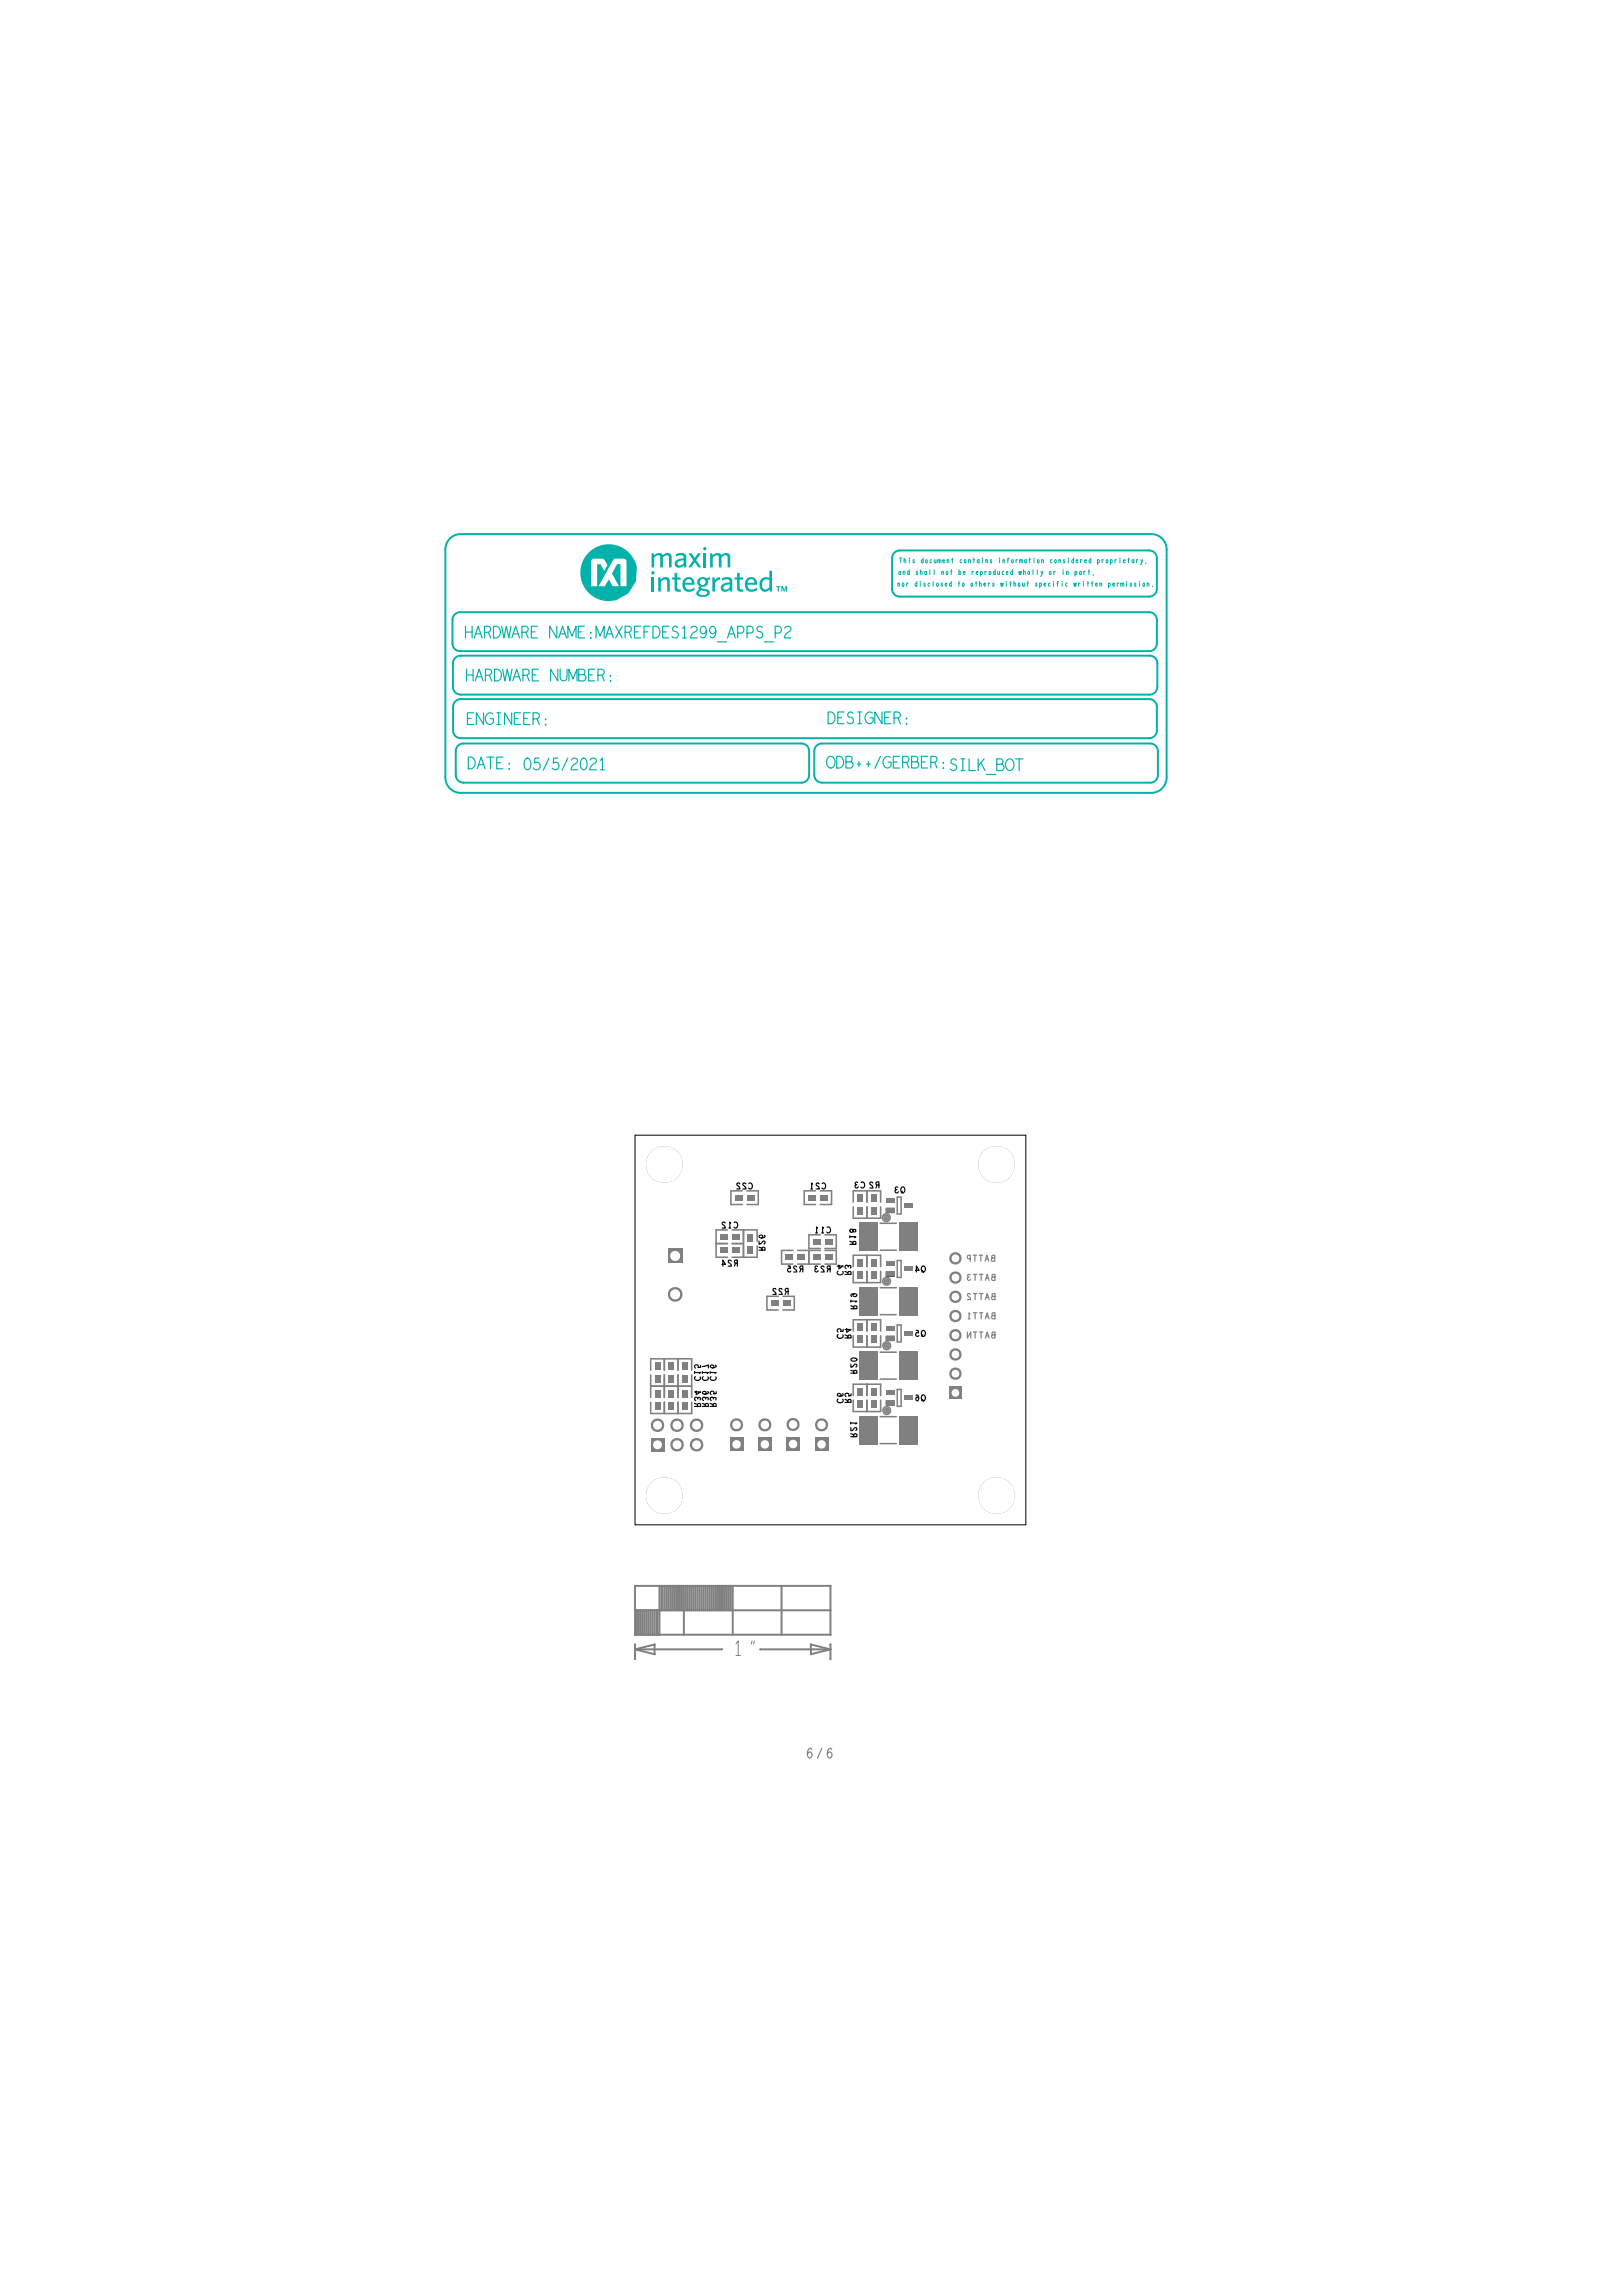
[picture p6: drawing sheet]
<svg xmlns="http://www.w3.org/2000/svg" width="210mm" height="298mm" viewBox="0 0 210 298" stroke-linecap="round" stroke-linejoin="round" font-family="sans-serif">
<defs><g id="words">
<g font-size="1.5" fill="#00b2a9">
<text x="68" y="100.1">05/5/2021</text>
<text x="107.4" y="99.9">ODB++/GERBER:</text>
</g>
<text font-size="1.3" fill="#808080" x="104.8" y="228.6">6/6</text>
<g font-size=".6" fill="#00b2a9">
<text x="116.6" y="76.2">nor disclosed to others without specific written permission.</text>
<text x="116.8" y="74.7">and shall not be reproduced wholly or in part,</text>
<text x="116.9" y="73.2">This document contains information considered proprietary,</text>
</g>
</g></defs>
<!-- layer: Components -->
<path d="M76.5 71.9a3.7 3.7 0 0 1 4-.9 3.7 3.7 0 0 1 2.3 3.4v-.6l-.1 1.8-1 1.6-1.6 .9a3.7 3.7 0 0 1-2-.1 3.7 3.7 0 0 1-2.2-1.8h2.7l.5-.9 .5 .9h.9l-.9-1.6 .6-1.2h.5v2.8h.7v-3.4l-.3-.1h-1.1l-.3 .1-1.9 3.4h-.2v-2.8h.5l.4 .8 .5-.7-.6-.8h-1.2h-.2l-.2 .3v3.2h-.9a3.7 3.7 0 0 1 .6-4.3z" fill="#00b2a9"/>
<!-- layer: Board Outline -->
<path d="M82.5 147.6h50.8v50.7h-50.8z" fill="none" stroke="#000" stroke-width=".13"/>
<!-- layer: Components -->
<g fill="#00b2a9">
<path d="M84.7 75.1h.3v1.8h-.3z"/>
<path d="M85.6 75.1h.2l.1 .2a.64 .64 0 0 1 .6-.3 .64 .64 0 0 1 .6 .4v1.5h-.4v-1.3l-.1-.2a.55 .55 0 0 0-.7 .2v1.3h-.3z"/>
<path d="M87.7 74.5h.3v.6h.5v.3h-.5v1l.1 .2h.4v.3a.54 .54 0 0 1-.8-.4v-1.1h-.3v-.3h.3z"/>
<path d="M84.7 71.9h.3v.3a.66 .66 0 0 1 1.1 0 .62 .62 0 0 1 .7-.3 .62 .62 0 0 1 .5 .5v1.4h-.3l-.1-1.5a.49 .49 0 0 0-.7 .2v1.3h-.4v-1.5a.5 .5 0 0 0-.8 .2v1.3h-.3z"/>
<path d="M84.7 74.3h.2h.1v.3l-.1 .1-.2-.1z"/>
<path d="M87.8 72.1l.8-.2 .3 .1 .2 .1 .1 .3v1.4h-.3v-.3a.61 .61 0 0 1-.8 .3 .61 .61 0 0 1-.3-.8l.4-.3 .7-.1v.3a.62 .62 0 0 0-.8 .5 .48 .48 0 0 0 .8-.1v-.8a.52 .52 0 0 0-.9-.2l-.1 .1z"/>
<path d="M90.8 75.2a.8 .8 0 0 1 1 0l.5-.1v.3h-.3a.63 .63 0 0 1-.7 .9v-.2a.39 .39 0 0 0 .4-.6 .39 .39 0 0 0-.7 0 .39 .39 0 0 0 .3 .6v.2l-.2 .1 .1 .1a1.3 1.3 0 0 1 1 .4 .64 .64 0 0 1-.8 .7v-.2a.35 .35 0 0 0 .4 0 .35 .35 0 0 0 .1-.4l-.2-.1-.6-.1a.26 .26 0 0 0-.3 .3 .26 .26 0 0 0 .2 .2l.4 .1v.2a.65 .65 0 0 1-.9-.5l.1-.2 .3-.2a.24 .24 0 0 1-.1-.3 .24 .24 0 0 1 .2-.2h-.1a.62 .62 0 0 1-.1-1z"/>
<path d="M89 75.3a.8 .8 0 0 1 .9-.1 .8 .8 0 0 1 .4 .8h-1.2v-.2h.8a.44 .44 0 0 0-.4-.5 .44 .44 0 0 0-.4 .5l-.1 .2a.65 .65 0 0 0 .5 .7 .65 .65 0 0 0 .7-.3l.1 .3a.97 .97 0 0 1-1.3 0 .97 .97 0 0 1-.1-1.3z"/>
<path d="M92.6 75.1h.3v.4a.79 .79 0 0 1 .7-.5v.4l-.4 .1-.3 .3v1.1h-.3z"/>
<path d="M93.8 75.2l.8-.2 .3 .1 .2 .2 .1 .3v1.3h-.3v-.2a.61 .61 0 0 1-.8 .2 .61 .61 0 0 1-.3-.8l.4-.2 .6-.2v.3a.62 .62 0 0 0-.8 .5 .48 .48 0 0 0 .9-.1v-.7a.52 .52 0 0 0-.9-.3l-.1 .1z"/>
<path d="M89.5 71.9h.4l.4 .7 .4-.7h.4l-.6 .9 .7 1h-.4l-.5-.7-.4 .7h-.4l.6-1z"/>
<path d="M92.3 71.9h.3v.3a.66 .66 0 0 1 1.2 0 .62 .62 0 0 1 .6-.3 .62 .62 0 0 1 .5 .5v1.4h-.3l-.1-1.5a.49 .49 0 0 0-.7 .2v1.3h-.4v-1.5a.5 .5 0 0 0-.7 .2v1.3h-.4z"/>
<path d="M91.5 71.2l.1-.1 .2 .1v.3l-.2 .1-.1-.1z"/>
<path d="M91.4 71.9h.4v1.9h-.4z"/>
<path d="M100 74.2h.4v2.7h-.3l-.1-.2a.76 .76 0 0 1-.9 .2 .76 .76 0 0 1-.4-1 .88 .88 0 0 1 1.3-.8v.4l-.1-.1a.61 .61 0 0 0-.7 .1 .61 .61 0 0 0-.1 .7 .48 .48 0 0 0 .4 .5 .48 .48 0 0 0 .5-.4z"/>
<path d="M97.1 75.3a.8 .8 0 0 1 1-.1 .8 .8 0 0 1 .3 .8h-1.2v-.2h.9a.44 .44 0 0 0-.5-.5 .44 .44 0 0 0-.4 .5v.2a.65 .65 0 0 0 .4 .7 .65 .65 0 0 0 .8-.3v.3a.97 .97 0 0 1-1.3 0 .97 .97 0 0 1-.1-1.3z"/>
<path d="M95.8 74.5h.3v.6h.5v.3h-.5v1l.2 .2h.3v.3a.54 .54 0 0 1-.8-.4v-1.1h-.3v-.3h.3z"/>
<path d="M100.9 76.2h.6v.2h-.2v.5h-.2v-.5h-.2z"/>
<path d="M101.6 76.2h.2l.1 .5 .2-.5h.2v.7h-.1v-.5l-.2 .5h-.1l-.2-.5v.5h-.1z"/>
</g>
<path d="M115.2 157.1h1.1v.6l-1.1 .1zM115.2 173.7h1.1v.7h-1.1zM115.2 165.3h1.1v.7h-1.1zM115.2 182.1h1.1v.6l-1.1 .1z" fill="#000"/>
<!-- layer: Nets -->
<circle cx="86.3" cy="194.5" r="2.39" fill="#808080"/>
<circle cx="86.3" cy="194.5" r="2.39" fill="#fff"/>
<circle cx="88" cy="187.9" r=".88" fill="#808080"/>
<circle cx="88" cy="187.9" r=".58" fill="#fff"/>
<path d="M84.6 187h1.7v1.8h-1.7z" fill="#808080"/>
<circle cx="85.5" cy="187.9" r=".58" fill="#fff"/>
<g fill="#808080">
<path d="M85.1 180.8h.8v.9h-.8z"/>
<path d="M85.1 182.3h.8v1h-.8z"/>
<path d="M86.9 180.8h.7v.9h-.7z"/>
<path d="M86.9 182.3h.7v1h-.7z"/>
<circle cx="88" cy="185.3" r=".88"/>
</g>
<circle cx="88" cy="185.3" r=".58" fill="#fff"/>
<circle cx="85.5" cy="185.3" r=".88" fill="#808080"/>
<circle cx="85.5" cy="185.3" r=".58" fill="#fff"/>
<g fill="#808080">
<path d="M85.1 177.2h.8v1h-.8z"/>
<path d="M85.1 178.8h.8v1h-.8z"/>
<path d="M86.9 177.2h.7v1h-.7z"/>
<path d="M86.9 178.8h.7v1h-.7z"/>
<circle cx="87.8" cy="168.3" r=".96"/>
</g>
<circle cx="87.8" cy="168.3" r=".65" fill="#fff"/>
<path d="M86.8 162.4h1.9v1.9h-1.9z" fill="#808080"/>
<circle cx="87.8" cy="163.3" r=".65" fill="#fff"/>
<circle cx="86.3" cy="151.4" r="2.39" fill="#808080"/>
<circle cx="86.3" cy="151.4" r="2.39" fill="#fff"/>
<circle cx="90.5" cy="187.9" r=".88" fill="#808080"/>
<circle cx="90.5" cy="187.9" r=".58" fill="#fff"/>
<g fill="#808080">
<path d="M88.6 180.8h.8v.9h-.8z"/>
<path d="M88.6 182.3h.8v1h-.8z"/>
<circle cx="90.5" cy="185.3" r=".88"/>
</g>
<circle cx="90.5" cy="185.3" r=".58" fill="#fff"/>
<g fill="#808080">
<path d="M88.6 177.2h.8v1h-.8z"/>
<path d="M88.6 178.8h.8v1h-.8z"/>
<path d="M93.6 162.2h1v.8h-1z"/>
<path d="M93.6 160.4h1v.8h-1z"/>
<path d="M94.9 187h1.7v1.7h-1.7z"/>
</g>
<circle cx="95.7" cy="187.8" r=".55" fill="#fff"/>
<path d="M98.6 187h1.7v1.7h-1.7z" fill="#808080"/>
<circle cx="99.4" cy="187.8" r=".55" fill="#fff"/>
<circle cx="95.7" cy="185.3" r=".86" fill="#808080"/>
<circle cx="95.7" cy="185.3" r=".55" fill="#fff"/>
<circle cx="99.4" cy="185.3" r=".86" fill="#808080"/>
<circle cx="99.4" cy="185.3" r=".55" fill="#fff"/>
<g fill="#808080">
<path d="M100.2 169.1h1v.7h-1z"/>
<path d="M95.2 162.2h.9v.8h-.9z"/>
<path d="M97.2 162h.7v1h-.7z"/>
<path d="M95.2 160.4h.9v.8h-.9z"/>
<path d="M97.2 160.4h.7v1h-.7z"/>
<path d="M95.5 155.4h1v.7h-1z"/>
<path d="M97.1 155.4h1v.7h-1z"/>
<path d="M102.2 186.9h1.7v1.7h-1.7z"/>
</g>
<circle cx="103.1" cy="187.8" r=".55" fill="#fff"/>
<path d="M105.9 187h1.7v1.7h-1.7z" fill="#808080"/>
<circle cx="106.8" cy="187.8" r=".55" fill="#fff"/>
<circle cx="103.1" cy="185.3" r=".86" fill="#808080"/>
<circle cx="103.1" cy="185.3" r=".55" fill="#fff"/>
<circle cx="106.8" cy="185.3" r=".86" fill="#808080"/>
<circle cx="106.8" cy="185.3" r=".55" fill="#fff"/>
<g fill="#808080">
<path d="M101.8 169.1h.9v.7h-.9z"/>
<path d="M105.7 163.1h.9v.8h-.9z"/>
<path d="M103.7 163.1h.9v.8h-.9z"/>
<path d="M102.1 163.1h1v.8h-1z"/>
<path d="M105.7 161.1h.9v.7h-.9z"/>
<path d="M105 155.4h1v.7h-1z"/>
<path d="M106.6 155.4h1v.7h-1z"/>
<path d="M111.4 182.1h.8v1h-.8z"/>
<path d="M111.4 180.5h.8v1h-.8z"/>
<path d="M111.7 184.1h2.4v3.7h-2.4z"/>
<path d="M111.7 175.7h2.4v3.7h-2.4z"/>
<path d="M111.4 173.7h.8v1h-.8z"/>
<path d="M111.4 172.1h.8v1h-.8z"/>
<path d="M111.7 167.4h2.4v3.7h-2.4z"/>
<path d="M107.2 163.1h1v.8h-1z"/>
<path d="M111.4 165.3h.8v1h-.8z"/>
<path d="M111.4 163.8h.8v.9h-.8z"/>
<path d="M111.4 156.9h.8v1h-.8z"/>
<path d="M107.2 161.1h1v.7h-1z"/>
<path d="M111.7 159h2.4v3.7h-2.4z"/>
<path d="M111.4 155.4h.8v.9h-.8z"/>
<path d="M113.2 180.5h.8v1h-.8z"/>
<path d="M113.2 182.1h.8v1h-.8z"/>
<path d="M116.8 184.1h2.5v3.7h-2.5z"/>
<path d="M117.5 181.5h1.1v.6h-1.1z"/>
<path d="M115.2 182.2h1.1v.5h-1.1z"/>
<path d="M116.8 175.7h2.5v3.7h-2.5z"/>
<path d="M115.2 180.9h1.1v.5h-1.1z"/>
<path d="M113.2 172.1h.8v1h-.8z"/>
<path d="M113.2 173.7h.8v1h-.8z"/>
<path d="M116.8 167.4h2.5v3.7h-2.5z"/>
<path d="M117.5 173.1h1.1v.6h-1.1z"/>
<path d="M115.2 172.5h1.1v.5h-1.1z"/>
<path d="M115.2 173.8h1.1v.5h-1.1z"/>
<path d="M113.2 163.8h.8v.9h-.8z"/>
<path d="M113.2 165.3h.8v1h-.8z"/>
<path d="M117.5 164.7h1.1v.6h-1.1z"/>
<path d="M115.2 164.1h1.1v.5h-1.1z"/>
<path d="M115.2 165.4h1.1v.5h-1.1z"/>
<path d="M113.2 156.9h.8v1h-.8z"/>
<path d="M116.8 159h2.5v3.7h-2.5z"/>
<path d="M117.5 156.5h1.1v.5h-1.1z"/>
<path d="M115.2 157.1h1.1v.6h-1.1z"/>
<path d="M113.2 155.4h.8v.9h-.8z"/>
<path d="M115.2 155.8h1.1v.6h-1.1z"/>
<path d="M123.4 180.3h1.6v1.6h-1.6z"/>
</g>
<circle cx="124.2" cy="181.1" r=".5" fill="#fff"/>
<circle cx="124.2" cy="178.6" r=".81" fill="#808080"/>
<circle cx="124.2" cy="178.6" r=".5" fill="#fff"/>
<circle cx="124.2" cy="176.1" r=".81" fill="#808080"/>
<circle cx="124.2" cy="176.1" r=".5" fill="#fff"/>
<circle cx="124.2" cy="168.6" r=".81" fill="#808080"/>
<circle cx="124.2" cy="168.6" r=".5" fill="#fff"/>
<circle cx="124.2" cy="173.6" r=".81" fill="#808080"/>
<circle cx="124.2" cy="173.6" r=".5" fill="#fff"/>
<circle cx="124.2" cy="171.1" r=".81" fill="#808080"/>
<circle cx="124.2" cy="171.1" r=".5" fill="#fff"/>
<circle cx="124.2" cy="166.1" r=".81" fill="#808080"/>
<circle cx="124.2" cy="166.1" r=".5" fill="#fff"/>
<circle cx="124.2" cy="163.6" r=".81" fill="#808080"/>
<circle cx="124.2" cy="163.6" r=".5" fill="#fff"/>
<circle cx="129.5" cy="194.5" r="2.39" fill="#808080"/>
<circle cx="129.5" cy="194.5" r="2.39" fill="#fff"/>
<circle cx="129.5" cy="151.4" r="2.39" fill="#808080"/>
<circle cx="129.5" cy="151.4" r="2.39" fill="#fff"/>
<!-- layer: Components -->
<g fill="none" stroke="#00b2a9" stroke-width=".25">
<path d="M57.9 71.5v29.6zM59.8 79.6h89.6zM59.8 79.6a1 1 0 0 0-1 1M59.9 69.5h89.8zM59.9 69.5a2 2 0 0 0-2 2M116 72.6v4zM116 76.6a1 1 0 0 0 1 1M117 77.6h32.4zM117 71.6h32.4zM117 71.6a1 1 0 0 0-1 1M149.4 79.6a1 1 0 0 1 1 1M149.4 71.6a1 1 0 0 1 1 1"/>
<path d="M149.7 69.5a2 2 0 0 1 2 2M150.4 76.6a1 1 0 0 1-1 1M150.4 72.6v4zM151.7 71.5v29.6zM58.8 80.6v3.1zM58.8 83.7a1 1 0 0 0 1 1M58.9 86.3v3zM58.9 89.3a1 1 0 0 0 1 1M58.9 91.9v3.1zM58.9 95a1 1 0 0 0 1 1M59.2 97.7v3.1zM59.8 84.7h89.6z"/>
<path d="M59.9 90.3h89.5zM59.9 85.3h89.5zM59.9 85.3a1 1 0 0 0-1 1M59.9 96h89.5zM59.9 90.9h89.5zM59.9 90.9a1 1 0 0 0-1 1M60.2 96.7h44zM60.2 96.7a1 1 0 0 0-1 1M104.2 96.7a1 1 0 0 1 1 1M105.2 97.7v3.1zM105.9 97.7v3.1zM106.9 96.7h42.6z"/>
<path d="M106.9 96.7a1 1 0 0 0-1 1M149.4 90.9a1 1 0 0 1 1 1M149.4 85.3a1 1 0 0 1 1 1M149.5 96.7a1 1 0 0 1 1 1M150.4 95a1 1 0 0 1-1 1M150.4 83.7a1 1 0 0 1-1 1M150.4 91.9v3.1zM150.4 80.6v3.1zM150.4 89.3a1 1 0 0 1-1 1M150.4 86.3v3zM150.5 97.7v3.1zM57.9 101.1a2 2 0 0 0 2 2"/>
<path d="M59.2 100.8a1 1 0 0 0 1 1M59.9 103.1h89.8zM60.2 101.8h44zM105.2 100.8a1 1 0 0 1-1 1M105.9 100.8a1 1 0 0 0 1 1M106.9 101.8h42.6zM150.5 100.8a1 1 0 0 1-1 1M151.7 101.1a2 2 0 0 1-2 2"/>
</g>
<g fill="none" stroke="#808080" stroke-width=".25">
<path d="M82.5 214.5h11.4zM82.5 214.5l2.6-.6zM82.5 214.5l2.6 .6zM82.5 213.9v1.9zM82.5 212.6h25.4zM82.5 206.2h25.4zM82.5 206.2v6.4zM82.5 209.4h25.4zM82.8 209.4v3.2zM83.1 209.4v3.2zM83.3 209.4v3.2zM83.6 209.4v3.2z"/>
<path d="M83.8 209.4v3.2zM84.1 209.4v3.2zM84.3 209.4v3.2zM84.6 209.4v3.2zM84.8 209.4v3.2zM85.1 213.9v1.2zM85.1 209.4v3.2zM85.3 209.4v3.2zM85.5 209.4v3.2zM85.7 206.2v6.4zM86 206.2v3.2zM86.1 206.2v3.2z"/>
<path d="M86.4 206.2v3.2zM86.6 206.2v3.2zM86.9 206.2v3.2zM87.1 206.2v3.2zM87.4 206.2v3.2zM87.6 206.2v3.2zM87.9 206.2v3.2zM88.1 206.2v3.2zM88.4 206.2v3.2zM88.6 206.2v3.2zM88.9 206.2v6.4zM89.2 206.2v3.2z"/>
<path d="M89.4 206.2v3.2zM89.7 206.2v3.2zM89.9 206.2v3.2zM90.2 206.2v3.2zM90.4 206.2v3.2zM90.7 206.2v3.2zM90.9 206.2v3.2zM91.2 206.2v3.2zM91.4 206.2v3.2zM91.7 206.2v3.2zM91.9 206.2v3.2zM92.2 206.2v3.2z"/>
<path d="M92.5 206.2v3.2zM92.7 206.2v3.2zM93 206.2v3.2zM93.2 206.2v3.2zM93.5 206.2v3.2zM93.7 206.2v3.2zM94 206.2v3.2zM94.2 206.2v3.2zM94.5 206.2v3.2zM94.7 206.2v3.2zM95 206.2v3.2zM95.2 206.2v6.4z"/>
<path d="M98.8 214.5h9.1zM101.6 206.2v6.4zM105.4 215.1l2.5-.6zM105.4 213.9v1.2zM105.4 213.9l2.5 .6zM107.9 206.2v6.4zM107.9 213.9v1.9z"/>
</g>
<g fill="none" stroke="#808080" stroke-width=".13">
<path d="M82.5 212.6h.1M82.6 212.6h.1M107.9 212.6h.1M108 212.6h.1"/>
<circle cx="82.6" cy="213.9" r=".06"/>
<circle cx="82.6" cy="209.4" r=".06"/>
<circle cx="82.6" cy="206.2" r=".06"/>
<circle cx="82.6" cy="212.6" r=".06"/>
<circle cx="82.6" cy="215.8" r=".06"/>
<circle cx="82.6" cy="214.5" r=".06"/>
<circle cx="82.8" cy="209.4" r=".06"/>
<circle cx="82.8" cy="212.6" r=".06"/>
<circle cx="83.1" cy="209.4" r=".06"/>
<circle cx="83.1" cy="212.6" r=".06"/>
<circle cx="83.3" cy="209.4" r=".06"/>
<circle cx="83.3" cy="212.6" r=".06"/>
<circle cx="83.6" cy="209.4" r=".06"/>
<circle cx="83.6" cy="212.6" r=".06"/>
<circle cx="83.8" cy="209.4" r=".06"/>
<circle cx="83.8" cy="212.6" r=".06"/>
<circle cx="84.1" cy="209.4" r=".06"/>
<circle cx="84.1" cy="212.6" r=".06"/>
<circle cx="84.3" cy="209.4" r=".06"/>
<circle cx="84.3" cy="212.6" r=".06"/>
<circle cx="84.6" cy="209.4" r=".06"/>
<circle cx="84.6" cy="212.6" r=".06"/>
<circle cx="84.8" cy="209.4" r=".06"/>
<circle cx="84.8" cy="212.6" r=".06"/>
<circle cx="85.1" cy="213.9" r=".06"/>
<circle cx="85.1" cy="209.4" r=".06"/>
<circle cx="85.1" cy="212.6" r=".06"/>
<circle cx="85.1" cy="215.1" r=".06"/>
<circle cx="85.3" cy="212.6" r=".06"/>
<circle cx="85.3" cy="209.4" r=".06"/>
<circle cx="85.5" cy="209.4" r=".06"/>
<circle cx="85.5" cy="212.6" r=".06"/>
<circle cx="85.7" cy="206.2" r=".06"/>
<circle cx="85.7" cy="212.6" r=".06"/>
<circle cx="86" cy="209.4" r=".06"/>
<circle cx="86" cy="206.2" r=".06"/>
<circle cx="86.1" cy="209.4" r=".06"/>
<circle cx="86.1" cy="206.2" r=".06"/>
<circle cx="86.4" cy="209.4" r=".06"/>
<circle cx="86.4" cy="206.2" r=".06"/>
<circle cx="86.6" cy="206.2" r=".06"/>
<circle cx="86.6" cy="209.4" r=".06"/>
<circle cx="86.9" cy="209.4" r=".06"/>
<circle cx="86.9" cy="206.2" r=".06"/>
<circle cx="87.1" cy="209.4" r=".06"/>
<circle cx="87.1" cy="206.2" r=".06"/>
<circle cx="87.4" cy="206.2" r=".06"/>
<circle cx="87.4" cy="209.4" r=".06"/>
<circle cx="87.6" cy="209.4" r=".06"/>
<circle cx="87.6" cy="206.2" r=".06"/>
<circle cx="87.9" cy="206.2" r=".06"/>
<circle cx="87.9" cy="209.4" r=".06"/>
<circle cx="88.1" cy="209.4" r=".06"/>
<circle cx="88.1" cy="206.2" r=".06"/>
<circle cx="88.4" cy="206.2" r=".06"/>
<circle cx="88.4" cy="209.4" r=".06"/>
<circle cx="88.6" cy="209.4" r=".06"/>
<circle cx="88.6" cy="206.2" r=".06"/>
<circle cx="88.9" cy="206.2" r=".06"/>
<circle cx="88.9" cy="212.6" r=".06"/>
<circle cx="89.2" cy="206.2" r=".06"/>
<circle cx="89.2" cy="209.4" r=".06"/>
<circle cx="89.4" cy="206.2" r=".06"/>
<circle cx="89.4" cy="209.4" r=".06"/>
<circle cx="89.7" cy="209.4" r=".06"/>
<circle cx="89.7" cy="206.2" r=".06"/>
<circle cx="89.9" cy="209.4" r=".06"/>
<circle cx="89.9" cy="206.2" r=".06"/>
<circle cx="90.2" cy="209.4" r=".06"/>
<circle cx="90.2" cy="206.2" r=".06"/>
<circle cx="90.4" cy="209.4" r=".06"/>
<circle cx="90.4" cy="206.2" r=".06"/>
<circle cx="90.7" cy="209.4" r=".06"/>
<circle cx="90.7" cy="206.2" r=".06"/>
<circle cx="90.9" cy="209.4" r=".06"/>
<circle cx="90.9" cy="206.2" r=".06"/>
<circle cx="91.2" cy="209.4" r=".06"/>
<circle cx="91.2" cy="206.2" r=".06"/>
<circle cx="91.4" cy="209.4" r=".06"/>
<circle cx="91.4" cy="206.2" r=".06"/>
<circle cx="91.7" cy="209.4" r=".06"/>
<circle cx="91.7" cy="206.2" r=".06"/>
<circle cx="91.9" cy="209.4" r=".06"/>
<circle cx="91.9" cy="206.2" r=".06"/>
<circle cx="92.2" cy="209.4" r=".06"/>
<circle cx="92.2" cy="206.2" r=".06"/>
<circle cx="92.5" cy="209.4" r=".06"/>
<circle cx="92.5" cy="206.2" r=".06"/>
<circle cx="92.7" cy="209.4" r=".06"/>
<circle cx="92.7" cy="206.2" r=".06"/>
<circle cx="93" cy="209.4" r=".06"/>
<circle cx="93" cy="206.2" r=".06"/>
<circle cx="93.2" cy="206.2" r=".06"/>
<circle cx="93.2" cy="209.4" r=".06"/>
<circle cx="93.5" cy="209.4" r=".06"/>
<circle cx="93.5" cy="206.2" r=".06"/>
<circle cx="93.7" cy="209.4" r=".06"/>
<circle cx="93.7" cy="206.2" r=".06"/>
<circle cx="93.9" cy="214.5" r=".06"/>
<circle cx="94" cy="209.4" r=".06"/>
<circle cx="94" cy="206.2" r=".06"/>
<circle cx="94.2" cy="209.4" r=".06"/>
<circle cx="94.2" cy="206.2" r=".06"/>
<circle cx="94.5" cy="209.4" r=".06"/>
<circle cx="94.5" cy="206.2" r=".06"/>
<circle cx="94.7" cy="206.2" r=".06"/>
<circle cx="94.7" cy="209.4" r=".06"/>
<circle cx="95" cy="209.4" r=".06"/>
<circle cx="95" cy="206.2" r=".06"/>
<circle cx="95.3" cy="206.2" r=".06"/>
<circle cx="95.3" cy="212.6" r=".06"/>
<circle cx="98.8" cy="214.5" r=".06"/>
<circle cx="101.6" cy="206.2" r=".06"/>
<circle cx="101.6" cy="212.6" r=".06"/>
<circle cx="105.4" cy="213.9" r=".06"/>
<circle cx="105.4" cy="215.1" r=".06"/>
<circle cx="108" cy="213.9" r=".06"/>
<circle cx="108" cy="209.4" r=".06"/>
<circle cx="108" cy="206.2" r=".06"/>
<circle cx="108" cy="215.8" r=".06"/>
<circle cx="108" cy="214.5" r=".06"/>
<circle cx="108" cy="212.6" r=".06"/>
</g>
<g fill="none" stroke="#808080" stroke-width=".2">
<path d="M93.1 159.9v1.8zM93.1 159.9h1.5zM95 156.6h1.5zM95 154.9v1.7zM95 154.9h1.5zM95.2 159.9h1.4zM96.6 159.9v1.8zM96.6 159.9v1.5zM96.6 159.9h1.8zM97.1 156.6h1.5zM97.1 154.9h1.5zM98.4 159.9v1.5z"/>
<path d="M98.6 154.9v1.7zM104.5 156.6h1.5zM104.5 154.9v1.7zM104.5 154.9h1.5zM106.6 156.6h1.5zM106.6 154.9h1.5zM108.1 154.9v1.7zM110.9 158.4h1.8zM110.9 156.9v1.5zM110.9 154.9h1.8zM110.9 154.9v1.4zM112.7 156.9v1.5z"/>
<path d="M112.7 158.4h1.8zM112.7 154.9v1.4zM112.7 154.9h1.8zM114.4 159.1h2.1zM114.5 156.9v1.5zM114.5 154.9v1.4zM115 158.1l.2-.1 .2 .1 .1 .2-.1 .2-.2 .1-.2-.1-.1-.2zM115.1 158.3l.1-.1 .1 .2h-.1zM116.6 155.7h.5zM116.6 157.9h.5zM116.6 155.7v2.2zM117.1 155.7v2.2z"/>
<path d="M84.6 176.7v1.5zM84.6 176.7h1.8zM84.6 178.8v1.5zM86.4 176.7v1.5zM86.4 178.8v1.5zM86.4 176.7h1.7zM88.1 176.7v1.5zM88.1 176.7h1.8zM88.1 178.8v1.5zM89.9 176.7v1.5zM89.9 178.8v1.5zM93.1 161.7v1.8z"/>
<path d="M93.1 163.5h1.5zM93.1 161.7h1.5zM95.2 163.5h1.4zM95.2 161.7h1.4zM96.6 161.7v1.8zM96.6 162v1.5zM96.6 163.5h1.8zM98.4 162v1.5zM99.7 168.6v1.8zM99.7 170.4h1.5zM99.7 168.6h1.5zM101.6 162.6v1.8z"/>
<path d="M101.6 164.4h1.5zM101.6 162.6h1.5zM101.8 170.4h1.5zM101.8 168.6h1.5zM103.3 168.6v1.8zM103.7 164.4h1.5zM103.7 162.6h1.5zM105.2 162.6v1.8zM105.2 164.4h1.4zM105.2 162.6h1.4zM105.2 162.4h1.4zM105.2 160.6v1.8z"/>
<path d="M105.2 160.6h1.4zM107.2 164.4h1.5zM107.2 162.6h1.5zM107.2 162.4h1.5zM107.2 160.6h1.5zM108.7 162.6v1.8zM108.7 160.6v1.8zM110.9 175.2h1.8zM110.9 173.7v1.5zM110.9 171.6h1.8zM110.9 171.6v1.5zM110.9 166.8h1.8z"/>
<path d="M110.9 165.3v1.5zM110.9 163.2h1.8zM110.9 163.2v1.5zM112.7 173.7v1.5zM112.7 171.6v1.5zM112.7 171.6h1.8zM112.7 175.2h1.8zM112.7 165.3v1.5zM112.7 163.2v1.5zM112.7 163.2h1.8zM112.7 166.8h1.8zM114.4 179.3h2.1z"/>
<path d="M114.4 175.8h2.1zM114.4 171h2.1zM114.4 167.5h2.1zM114.4 162.6h2.1zM114.5 171.6v1.5zM114.5 173.7v1.5zM114.5 163.2v1.5zM114.5 165.3v1.5zM115 166.4l.3-.1 .2 .1 .1 .2-.1 .2-.2 .1-.3-.1v-.2zM115 174.8l.3-.1 .2 .1 .1 .2-.1 .2-.2 .1-.3-.1v-.2zM115.2 166.6l.1-.1v.2zM115.2 174.9h.1l.1 .1-.1 .1z"/>
<path d="M116.6 172.3h.5zM116.6 174.5h.5zM116.6 172.3v2.2zM116.6 163.9h.5zM116.6 166.1h.5zM116.6 163.9v2.2zM117.1 172.3v2.2zM117.1 163.9v2.2zM84.6 180.3v1.4zM84.6 182.3v1.5zM84.6 183.8h1.8zM84.6 180.3h1.8z"/>
<path d="M86.4 180.3v1.4zM86.4 182.3v1.5zM86.4 183.8h1.7zM86.4 180.3h1.7zM88.1 180.3v1.4zM88.1 182.3v1.5zM88.1 183.8h1.8zM88.1 180.3h1.8zM89.9 180.3v1.4zM89.9 182.3v1.5zM110.9 183.6h1.8zM110.9 182.1v1.5z"/>
<path d="M110.9 180h1.8zM110.9 180v1.5zM112.7 182.1v1.5zM112.7 183.6h1.8zM112.7 180v1.5zM112.7 180h1.8zM114.4 187.7h2.1zM114.4 184.2h2.1zM114.5 182.1v1.5zM114.5 180v1.5zM115 183.2l.3-.1 .2 .1 .1 .2-.1 .2-.2 .1-.3-.1v-.2zM115.2 183.4l.1-.1 .1 .2h-.1z"/>
<path d="M116.6 180.7h.5zM116.6 182.9h.5zM116.6 180.7v2.2zM117.1 180.7v2.2z"/>
<circle cx="115.2" cy="158.3" r=".5"/>
<circle cx="115.3" cy="166.6" r=".5"/>
<circle cx="115.3" cy="175" r=".5"/>
<circle cx="115.3" cy="183.4" r=".5"/>
</g>
<!-- layer: Texts -->
<g fill="none" stroke="#00b2a9" stroke-width=".15">
<path d="M60.5 81.4v1.6M60.5 82.2h.9M60.6 87v1.5M60.6 87.8h.9M60.8 93.4h.5M60.9 98.5a.77 .77 0 0 1 .9 .7 .77 .77 0 0 1-.9 .8zM61.4 81.4v1.6M61.5 87v1.5M61.6 92.7h-.8v1.5h.8M61.7 83l.5-1.6 .5 1.6M61.8 88.5l.5-1.5 .5 1.5M61.8 82.4h.7"/>
<path d="M62 88h.6M62 100l.5-1.5 .6 1.5M62.2 99.4h.7M62.9 92.7v1.5l-1-1.5v1.5M63 82.2h.5a.41 .41 0 0 0 .3-.4 .41 .41 0 0 0-.3-.4h-.5v1.6M63.1 87.8h.5a.41 .41 0 0 0 .3-.4 .41 .41 0 0 0-.3-.4h-.5v1.5M63.3 98.5h.9M63.5 82.2l.3 .8M63.6 87.8l.3 .7M63.8 98.5v1.5M64 92.8a.62 .62 0 0 0-.7 0 .62 .62 0 0 0-.2 .7 .57 .57 0 0 0 .4 .7 .57 .57 0 0 0 .6-.3v-.4h-.4M64.2 81.4a.77 .77 0 0 1 .8 .8 .77 .77 0 0 1-.8 .8z"/>
<path d="M64.3 87a.77 .77 0 0 1 .9 .8 .77 .77 0 0 1-.9 .7zM64.6 99.2h.5M64.6 92.7h.5M64.6 94.2h.5M64.8 92.7v1.5M65.2 81.4l.3 1.6 .3-1.6 .3 1.6 .3-1.6M65.3 87l.3 1.5 .3-1.5 .4 1.5 .3-1.5M65.4 98.5h-.8v1.5h.8M66.2 100h.1M66.2 99.3h.1M66.5 92.7v1.5l-.9-1.5v1.5M66.5 83l.5-1.6 .5 1.6"/>
<path d="M66.7 88.5l.5-1.5 .5 1.5M66.7 82.4h.7M66.8 88h.7M66.9 93.4h.4M67.7 92.7h-.8v1.5h.8M67.9 82.2h.5a.41 .41 0 0 0 .3-.4 .41 .41 0 0 0-.3-.4h-.5v1.6M68 87.8h.5a.41 .41 0 0 0 .3-.4 .41 .41 0 0 0-.3-.4h-.5v1.5M68.1 93.4h.5M68.4 82.2l.3 .8M68.5 87.8l.3 .7M68.9 92.7h-.8v1.5h.8M69.1 82.2h.5"/>
<path d="M69.2 87.8h.5M69.3 93.5h.5a.41 .41 0 0 0 .3-.4 .41 .41 0 0 0-.3-.4h-.5v1.5M69.8 93.5l.3 .7M69.9 81.4h-.8v1.6h.8M70 87h-.8v1.5h.8M70.9 94.2h.1zM70.9 93.5l.1 .1zM72.4 81.4v1.6l-1-1.6v1.6M72.5 87v1.5l-.9-1.5v1.5M72.6 83l.5-1.6 .5 1.6M72.8 82.4h.7M72.8 87v1.1a.45 .45 0 0 0 .5 .4 .45 .45 0 0 0 .4-.4v-1.1"/>
<path d="M73.8 83v-1.6l.6 1.3 .5-1.3v1.6M74 88.5v-1.5l.5 1.3 .5-1.3v1.5M75.2 82.2h.5M75.2 87.7h.7a.43 .43 0 0 1 .3 .4 .43 .43 0 0 1-.3 .4h-.7v-1.5h.6a.4 .4 0 0 1 .2 .4 .4 .4 0 0 1-.1 .3M76 81.4h-.8v1.6h.8M76.5 87.8h.5M76.7 98.8a.4 .4 0 0 1 .6-.2 .4 .4 0 0 1 .1 .6 1.03 1.03 0 0 0-.7 .9h.8M76.8 82.9v.1zM76.8 82.2v.1zM77.3 87h-.8v1.5h.8M77.5 83v-1.6l.5 1.3 .5-1.3v1.6M77.7 87.8h.5a.41 .41 0 0 0 .3-.4 .41 .41 0 0 0-.3-.4h-.5v1.5"/>
<path d="M78.1 98.9l.2-.3v1.5M78.2 87.8l.3 .7M78.7 83l.5-1.6 .5 1.6M78.9 82.4h.7M79.3 88.5l.1 .1zM79.3 87.8l.1 .1zM80 81.4l.9 1.6M80.9 81.4l-.9 1.6M81.3 82.2h.5a.41 .41 0 0 0 .3-.4 .41 .41 0 0 0-.3-.4h-.5v1.6M81.8 82.2l.3 .8M82.5 82.2h.5M83.3 81.4h-.8v1.6h.8"/>
<path d="M83.7 82.2h.5M84.5 81.4h-.8v1.6M84.9 81.4a.77 .77 0 0 1 .9 .8 .77 .77 0 0 1-.9 .8zM86.1 82.2h.5M87 81.4h-.9v1.6h.9M88.1 81.6a.36 .36 0 0 0-.6-.1 .36 .36 0 0 0 .1 .6 .45 .45 0 0 1 .6 .3 .45 .45 0 0 1-.3 .6 .45 .45 0 0 1-.6-.2M88.7 81.7l.3-.3v1.6M88.7 83h.5M89.8 81.7a.4 .4 0 0 1 .6-.3 .4 .4 0 0 1 .1 .6 1.03 1.03 0 0 0-.7 1h.8M91.8 82l-.1 .2a.44 .44 0 0 1-.6 0 .44 .44 0 0 1 0-.6 .32 .32 0 0 1 .6 0l.1 .4a.83 .83 0 0 1-.4 1l-.3-.2M93 82l-.1 .2a.44 .44 0 0 1-.6 0 .44 .44 0 0 1 .1-.6 .32 .32 0 0 1 .5 0l.1 .4a.83 .83 0 0 1-.4 1l-.3-.2M93.3 83.5h1.2"/>
<path d="M94.6 83l.5-1.6 .5 1.6M94.8 82.4h.6M95.9 82.3h.5a.47 .47 0 0 0 .3-.4 .47 .47 0 0 0-.3-.5h-.5v1.6M97.1 82.3h.5a.47 .47 0 0 0 .3-.4 .47 .47 0 0 0-.3-.5h-.5v1.6M99.1 81.6a.36 .36 0 0 0-.6-.1 .36 .36 0 0 0 .1 .6 .45 .45 0 0 1 .5 .3 .45 .45 0 0 1-.2 .6 .45 .45 0 0 1-.6-.2M99.3 83.5h1.3M100.8 82.3h.5a.47 .47 0 0 0 .3-.4 .47 .47 0 0 0-.3-.5h-.5v1.6M102 81.7a.4 .4 0 0 1 .6-.3 .4 .4 0 0 1 .1 .6 1.03 1.03 0 0 0-.7 1h.8M107.7 92.6a.77 .77 0 0 1 .8 .7 .77 .77 0 0 1-.8 .8zM108.9 93.3h.5M109.7 92.6h-.8v1.5h.8M110.9 92.8a.36 .36 0 0 0-.6-.1 .36 .36 0 0 0 .1 .5 .45 .45 0 0 1 .5 .3 .45 .45 0 0 1-.2 .6 .45 .45 0 0 1-.6-.2"/>
<path d="M111.5 92.6h.5M111.5 94.1h.5M111.8 92.6v1.5M113.4 92.7a.62 .62 0 0 0-.7 0 .62 .62 0 0 0-.3 .7 .57 .57 0 0 0 .4 .7 .57 .57 0 0 0 .7-.3v-.5h-.4M114.7 92.6v1.5l-1-1.5v1.5M115 93.3h.5M115.8 92.6h-.8v1.5h.8M116.2 93.4h.5a.41 .41 0 0 0 .3-.4 .41 .41 0 0 0-.3-.4h-.5v1.5M116.7 93.4l.3 .7M117.8 94.1h.1zM117.8 93.4l.1 .1zM119.8 99.1h.5"/>
<path d="M120.6 98.4h-.8v1.5h.8M121 99.1h.5a.41 .41 0 0 0 .3-.4 .41 .41 0 0 0-.3-.3h-.5v1.5M121.5 99.1l.3 .8M122.6 99.9h.1zM122.6 99.2h.1zM124.3 98.9a.36 .36 0 0 0-.6-.1 .36 .36 0 0 0 .1 .5 .45 .45 0 0 1 .5 .3 .45 .45 0 0 1-.2 .6 .45 .45 0 0 1-.6-.2M124.9 98.7h.5M125.2 98.7v1.5M126 98.7v1.5h.8M127.2 98.7v1.5M127.5 99.2l.6 1M127.9 98.7l-.7 .9"/>
<path d="M129.6 99.4h.6a.43 .43 0 0 1 .3 .4 .43 .43 0 0 1-.3 .4h-.6v-1.5h.5a.4 .4 0 0 1 .3 .3 .4 .4 0 0 1-.2 .4M131 98.8a.59 .59 0 0 1 .7 .1 .59 .59 0 0 1 .1 .6 .56 .56 0 0 1-.5 .7 .56 .56 0 0 1-.6-.7l.1-.4zM132 98.7h.9M132.5 98.7v1.5M78.1 100.1h.5M124.9 100.2h.5M128.2 100.7h1.2"/>
</g>
<g fill="none" stroke="#000" stroke-width=".15">
<path d="M94.3 159a.2 .2 0 0 0-.3-.1 .2 .2 0 0 0-.1 .3l.3 .3 .1 .2h-.4M94.8 159.7h.2M95 159.1l-.1-.2v.8M95.4 159a.38 .38 0 0 1 .5 .2 .38 .38 0 0 1-.2 .5l-.3-.1M96.2 154a.2 .2 0 0 0-.3-.2 .2 .2 0 0 0-.1 .3l.3 .3 .1 .2h-.4M97 154a.2 .2 0 0 0-.3-.2 .2 .2 0 0 0-.1 .3l.3 .3 .1 .2h-.4M97.3 153.9a.38 .38 0 0 1 .5 .2 .38 .38 0 0 1-.2 .5l-.3-.1M105.4 154.6h.2M105.6 154l-.1-.2v.8M106.3 159.7l-.2-.2v.8M106.5 154a.2 .2 0 0 0-.3-.2 .2 .2 0 0 0-.1 .3l.3 .3 .1 .2h-.4M106.9 153.9a.38 .38 0 0 1 .5 .2 .38 .38 0 0 1-.3 .5l-.3-.1"/>
<path d="M107.1 159.7l-.2-.2v.8M107.5 159.6a.38 .38 0 0 1 .5 .3 .38 .38 0 0 1-.3 .4l-.2-.1M110.5 159.9l.2-.1 .2 .1a.22 .22 0 0 0 .1 .3 .22 .22 0 0 0 .3-.2 .22 .22 0 0 0-.3-.1 .22 .22 0 0 0-.1 .3 .22 .22 0 0 1-.4 0 .22 .22 0 0 1 0-.3zM111.4 154.1a.22 .22 0 0 0-.3 .2 .22 .22 0 0 0 .2 .2 .22 .22 0 0 0 .3-.2M111.5 153.8a.19 .19 0 0 0-.3 0 .19 .19 0 0 0 .1 .3M111.9 153.8a.38 .38 0 0 1 .5 .2 .38 .38 0 0 1-.2 .5l-.3-.1M113.5 153.8a.2 .2 0 0 0-.3-.1 .2 .2 0 0 0-.1 .3l.3 .2 .1 .3h-.4M114 154.1l-.1 .4M114.3 154.1h-.3l-.1-.1v-.3h.4v.8M116.6 154.7a.22 .22 0 0 0-.2 .2 .22 .22 0 0 0 .1 .2 .22 .22 0 0 0 .3-.1M116.7 154.4a.19 .19 0 0 0-.3 0 .19 .19 0 0 0 .1 .3M117.2 154.4a.36 .36 0 0 1 .5 .2 .36 .36 0 0 1-.2 .5 .36 .36 0 0 1-.4-.2 .36 .36 0 0 1 .1-.5z"/>
<path d="M117.3 154.9l-.1 .2M90.3 178.5h.8l-.2 .1M90.3 178.4v.2M90.4 179a.3 .3 0 0 0 0 .4 .3 .3 0 0 0 .4 .1l.2-.2v-.2M91.1 177.6v.2h-.4a.23 .23 0 0 0 0-.3 .23 .23 0 0 0-.4 .1 .23 .23 0 0 0 .1 .3M91.3 178.5h.8l-.2 .1M91.3 177.7l.8-.2v.4M91.3 178.4v.2M91.4 179a.3 .3 0 0 0 0 .4 .3 .3 0 0 0 .4 .1l.2-.2v-.2M92.3 178.5h.8l-.2 .1M92.3 178.4v.2M92.4 179a.3 .3 0 0 0 0 .4 .3 .3 0 0 0 .4 .1l.3-.2-.1-.2"/>
<path d="M93 177.5l.1 .1a.41 .41 0 0 1-.4 .3 .41 .41 0 0 1-.4-.2 .22 .22 0 0 1 .3-.2 .22 .22 0 0 1 .1 .3l-.1 .1M93.8 164.4h.5l-.3-.5v.8M95.1 164a.2 .2 0 0 0-.3-.1 .2 .2 0 0 0-.1 .3l.3 .2 .1 .3h-.4M95.6 164.3l-.1 .4M95.9 164.3h-.3l-.1-.1v-.3h.4v.8M98.7 162.6h.8l-.1-.3-.2-.1-.2 .1v.3M98.7 161.4v.4l.2-.1 .2-.3a.2 .2 0 0 1 .3 .1 .2 .2 0 0 1-.1 .3M98.7 162.2l.3 .1M99.4 160.6v.1a.41 .41 0 0 1-.3 .3 .41 .41 0 0 1-.4-.2 .22 .22 0 0 1 .3-.2 .22 .22 0 0 1 .1 .3l-.1 .1M100.9 167.7a.2 .2 0 0 0-.3-.1 .2 .2 0 0 0-.1 .3l.3 .2 .1 .2h-.4M101.7 167.7a.2 .2 0 0 0-.3-.1 .2 .2 0 0 0-.1 .3l.3 .2 .1 .2h-.4M102.2 168l-.1 .3"/>
<path d="M102.4 164.6h.3v.4a.23 .23 0 0 0-.3 0 .23 .23 0 0 0 .1 .4 .23 .23 0 0 0 .3-.1M102.5 168h-.3l-.1-.1v-.3l.4-.1v.8M103.6 164.8a.2 .2 0 0 0-.3-.2 .2 .2 0 0 0-.1 .3l.3 .3 .1 .2h-.4M104.1 165l-.1 .4M104.4 165h-.3l-.1-.1v-.2l.4-.1v.8M106 160.3h.3M106.2 165a.22 .22 0 0 0-.3 .2 .22 .22 0 0 0 .2 .2 .22 .22 0 0 0 .3-.1M106.3 164.7a.19 .19 0 0 0-.3 0 .19 .19 0 0 0 .1 .3M106.8 160.3h.3M107.1 164.8a.2 .2 0 0 0-.3-.2 .2 .2 0 0 0 0 .3l.3 .3v.2h-.4M107.7 165l-.2 .4M107.9 165h-.2l-.2-.1 .1-.2 .3-.1v.8"/>
<path d="M108.9 173.6a.3 .3 0 0 0 0 .4 .3 .3 0 0 0 .4 0l.3-.1-.1-.3M108.9 165.3a.3 .3 0 0 0 0 .4 .3 .3 0 0 0 .4 .1l.3-.2-.1-.3M109 164.5v.5l.6-.4h-.8M109.6 172.9v.2l-.3 .1a.23 .23 0 0 0-.1-.4 .23 .23 0 0 0-.3 .1 .23 .23 0 0 0 0 .3M109.8 174h.8v-.3l-.3-.1-.1 .1v.3M109.8 165.7h.8v-.3h-.3l-.1 .1v.2M109.8 173.6l.4 .1M109.8 165.3l.4 .2M110.1 172.8v.5l.5-.4h-.8M110.3 164.8a.22 .22 0 0 0-.2-.3 .22 .22 0 0 0-.3 .2 .22 .22 0 0 0 .2 .3M110.3 164.7a.19 .19 0 0 1 .2-.1 .19 .19 0 0 1 .1 .3M110.5 161.8h.8l-.1-.3-.2-.1-.1 .2v.2"/>
<path d="M110.5 160.8h.8l-.2 .1M110.5 161.4l.4 .2M110.5 160.7v.2M110.6 178.6h.8v-.3l-.3-.1-.1 .1v.3M110.6 177.4v.4l.3-.1 .2-.3a.2 .2 0 0 1 .3 .1 .2 .2 0 0 1-.1 .3M110.6 170.2h.8v-.3l-.3-.1-.1 .2v.2M110.6 169.2h.8l-.2 .1M110.6 169.1v.2M110.6 178.2l.4 .1M110.6 169.8l.4 .2M110.6 176.7a.42 .42 0 0 1 .4-.1 .42 .42 0 0 1 .4 .3 .42 .42 0 0 1-.4 .1 .42 .42 0 0 1-.4-.3zM111.1 168.2l-.1 .1a.21 .21 0 0 0 .1 .3 .21 .21 0 0 0 .2-.3 .42 .42 0 0 0-.7 .2l.1 .1"/>
<path d="M119 165.2h.5l-.4-.6v.8M119.1 173h.3v.4a.23 .23 0 0 0-.3 0 .23 .23 0 0 0 0 .3 .23 .23 0 0 0 .4 0M119.9 173.1a.36 .36 0 0 1 .4 .2 .36 .36 0 0 1-.1 .4 .36 .36 0 0 1-.5-.2 .36 .36 0 0 1 .2-.4zM119.9 164.7a.36 .36 0 0 1 .4 .2 .36 .36 0 0 1-.1 .4 .36 .36 0 0 1-.5-.1 .36 .36 0 0 1 .2-.5zM119.9 173.6l-.1 .2M119.9 165.2l-.1 .2M90.3 182.9h.8l-.1-.3-.2-.1-.1 .2v.2M90.3 182.5l.4 .2M90.5 180.9v.5l.6-.4h-.8M90.7 181.9a.22 .22 0 0 0-.2-.2 .22 .22 0 0 0-.2 .2 .22 .22 0 0 0 .1 .2M90.7 181.8a.19 .19 0 0 1 .3 0 .19 .19 0 0 1 0 .2M91.3 182.9h.8l-.1-.3-.2-.1-.1 .2v.2"/>
<path d="M91.3 182.5l.4 .2M91.7 181.9a.22 .22 0 0 0-.2-.2 .22 .22 0 0 0-.2 .2 .22 .22 0 0 0 .2 .2M91.7 181.8a.19 .19 0 0 1 .3 0 .19 .19 0 0 1 0 .2M92 181h.1a.41 .41 0 0 1-.4 .3 .41 .41 0 0 1-.4-.2 .22 .22 0 0 1 .3-.2 .22 .22 0 0 1 .1 .3l-.1 .1M92.3 182.9h.8v-.3l-.3-.1-.1 .2v.2M92.3 182.5l.4 .2M92.7 181.9a.22 .22 0 0 0-.2-.2 .22 .22 0 0 0-.2 .2 .22 .22 0 0 0 .2 .2M92.7 181.8a.19 .19 0 0 1 .3 0 .19 .19 0 0 1 0 .2M93.1 181v.2l-.3 .1a.23 .23 0 0 0-.1-.4 .23 .23 0 0 0-.3 .1 .23 .23 0 0 0 0 .3M108.9 181.9a.3 .3 0 0 0 0 .4 .3 .3 0 0 0 .4 .1l.3-.1-.1-.3M109.5 181.2l.1 .1a.41 .41 0 0 1-.4 .3 .41 .41 0 0 1-.4-.2 .22 .22 0 0 1 .3-.2 .22 .22 0 0 1 .1 .3v.1M109.8 182.4h.8v-.3l-.3-.1-.1 .1v.3"/>
<path d="M109.8 182l.4 .1M110.6 186.8h.8v-.3h-.3l-.1 .1v.2M110.6 185.6v.5l.3-.1 .2-.3a.2 .2 0 0 1 .3 .1 .2 .2 0 0 1-.1 .2M110.6 185.1h.8l-.2 .1M110.6 186.4l.4 .2M110.6 184.9v.3M110.6 181.2v.3h-.3a.23 .23 0 0 0-.1-.3 .23 .23 0 0 0-.3 .1 .23 .23 0 0 0 .1 .3M119.1 181.5v-.1a.41 .41 0 0 1 .3 .4 .41 .41 0 0 1-.2 .4 .22 .22 0 0 1-.2-.3 .22 .22 0 0 1 .4-.1v.1M119.9 181.5a.36 .36 0 0 1 .4 .2 .36 .36 0 0 1-.1 .4 .36 .36 0 0 1-.5-.2 .36 .36 0 0 1 .2-.4zM119.9 182l-.1 .2"/>
</g>
<path d="M95.7 213.8l.3-.4v1.9M95.7 215.3h.5M97.8 213.4l-.1 .4M98.1 213.4l-.1 .4" fill="none" stroke="#808080" stroke-width=".13"/>
<g fill="none" stroke="#808080" stroke-width=".15">
<path d="M125.7 173.2v.8l.5-.8v.8M125.9 171.5h.2M126 166.1a.22 .22 0 0 0-.2 .2 .22 .22 0 0 0 .1 .2 .22 .22 0 0 0 .3-.2M126.1 170.9l-.1-.2v.8M126.1 165.8a.19 .19 0 0 0-.3 0 .19 .19 0 0 0 .1 .3M126.1 163.7h-.3l-.1-.2 .1-.2 .3-.1v.8M126.2 168.3a.2 .2 0 0 0-.3-.1 .2 .2 0 0 0-.1 .3l.3 .3 .1 .2h-.4M126.5 163.2h.4M126.5 168.2h.5M126.5 170.7h.5M126.5 173.2h.5M126.5 165.7h.5"/>
<path d="M126.7 163.2v.8M126.8 165.7v.8M126.8 168.2v.8M126.8 170.7v.8M126.8 173.2v.8M127.3 163.2h.4M127.3 168.2h.5M127.3 170.7h.5M127.3 173.2h.5M127.3 165.7h.5M127.5 163.2v.8M127.5 165.7v.8"/>
<path d="M127.5 168.2v.8M127.5 170.7v.8M127.5 173.2v.8M128.1 164l.2-.8 .2 .8M128.1 169l.2-.8 .3 .8M128.1 171.5l.2-.8 .3 .8M128.1 174l.2-.8 .3 .8M128.1 166.5l.2-.8 .3 .8M128.1 163.7h.4M128.2 168.7h.3M128.2 171.2h.3M128.2 173.7h.3"/>
<path d="M128.2 166.2h.3M129 163.6l-.1-.2 .1-.1 .3-.1v.8h-.3l-.1-.2v-.2h.4M129 168.6v-.2v-.1l.3-.1v.8h-.3l-.1-.2 .1-.2h.3M129 171.1v-.2v-.1l.3-.1v.8h-.3l-.1-.2 .1-.2h.3M129 173.6v-.2v-.1l.3-.1v.8h-.3l-.1-.2 .1-.2h.3M129 166.1v-.2v-.1l.3-.1v.8h-.3l-.1-.2 .1-.2h.3M108.1 227.5l-.2-.1a.74 .74 0 0 0 0 1.2 .39 .39 0 0 0 .3-.4 .39 .39 0 0 0-.4-.3l-.3 .2"/>
</g>
<g fill="none" stroke="#00b2a9" stroke-width=".13">
<path d="M116.9 72.6h.3M117.1 72.6v.6M117.5 72.6v.6M118.2 72.6h.1M118.2 74.1v.6M119.2 75.6v.6M119.6 75.7h.1M119.6 74.1v.6M120 72.6v.6M120.9 74.1v.6M121.3 75.6v.6M121.4 74.1v.6"/>
<path d="M123.7 75.6v.6M123.7 74.1v.6M123.8 72.6v.6M124.7 75.6v.6M124.7 74.1v.6M126.6 72.6v.6M126.9 75.6v.6M127.3 75.6v.6M127.7 72.6h.1M129.4 74.1v.6M129.9 72.6h.1M130.8 75.7h.1"/>
<path d="M131.2 72.6h-.1l-.1 .1v.5M131.4 75.6v.6M131.6 74.1v.6M131.8 75.6v.6M133.1 74.1v.6M133.6 75.6v.6M133.9 72.6v.6M134.3 74.1v.6M134.4 72.6h.1M134.8 74.1v.6M135.3 74.3l.2 .3M135.5 74.3l-.1 .5-.1 .1"/>
<path d="M136.5 74.3a.18 .18 0 0 1 .1 .2 .18 .18 0 0 1-.2 .2zM137 75.7h.1M137 74.3v.4M137.2 74.3l-.2 .1M137.6 75.7l-.1-.1v.1v.5M138.1 75.7h.1M138.2 74.1h.1M138.2 74.3v.4M138.6 74.4l.1-.1 .1 .1 .1 .3M138.6 74.3v.4M138.9 72.6h.1M139.6 72.9l-.1-.1a.18 .18 0 0 0-.2 .2 .18 .18 0 0 0 .2 .2l.1-.1"/>
<path d="M139.6 72.6v.6M139.6 75.8l.1 .4v-.4l.1 .4 .1-.4M139.7 74.4l.1-.1a.17 .17 0 0 1 .2 .2 .17 .17 0 0 1-.2 .2l-.1-.1M139.7 74.3v.6M139.9 72.9h.2v-.1a.15 .15 0 0 0-.2 .2 .15 .15 0 0 0 .2 .1M140.2 75.8v.4M140.4 75.9h-.2M140.5 72.8v.4M140.6 74.4l-.1-.1a.18 .18 0 0 0-.2 .2 .18 .18 0 0 0 .2 .2l.1-.1M140.6 74.3v.4M140.7 72.8l-.2 .1M140.9 75.7h.1"/>
<path d="M140.9 75.8v.4M140.9 74.3v.4M141 72.9h.2v-.1a.15 .15 0 0 0-.2 .2 .15 .15 0 0 0 .2 .1M141.1 74.3l-.2 .1M141.3 75.8h.2M141.4 75.6v.6M141.5 74.3h.1M141.5 74.1v.6M141.8 72.9v-.1a.18 .18 0 0 0-.2 .2 .18 .18 0 0 0 .2 .2v-.1M141.8 72.6v.6M141.9 75.8h.2M142 75.6v.6"/>
<path d="M142.1 74.7v.1M142.4 76h.3l-.1-.1a.15 .15 0 0 0-.2 .1 .18 .18 0 0 0 .3 .2M142.7 72.9v-.1a.17 .17 0 0 1 .2 .2 .17 .17 0 0 1-.2 .2v-.1M142.7 72.8v.6M143 75.9v-.1l.2 .1v.3M143 75.8v.4M143.3 72.8v.4M143.4 72.8l-.1 .1M143.9 72.8a.18 .18 0 0 1 .1 .2 .18 .18 0 0 1-.2 .1zM144.1 75.9a.17 .17 0 0 1 .2 .1 .17 .17 0 0 1-.2 .2M144.1 75.8v.7M144.3 72.9l.1-.1a.17 .17 0 0 1 .2 .2 .17 .17 0 0 1-.2 .2l-.1-.1"/>
<path d="M144.3 72.8v.6M144.7 76h.2v-.1a.15 .15 0 0 0-.2 .1 .15 .15 0 0 0 .2 .2M144.9 72.8v.4M145.1 72.8l-.2 .1M145.2 75.8v.4M145.4 75.9h-.2M145.6 72.6h.1M145.6 72.8v.4M145.7 75.9l.1-.1 .1 .1v.3M145.7 75.8v.4M145.9 75.9l.1-.1 .1 .1v.3M146 72.9h.3l-.1-.1a.15 .15 0 0 0-.2 .2 .16 .16 0 0 0 .3 .1"/>
<path d="M146.4 75.7h.1M146.4 75.8v.4M146.6 72.8h.2M146.7 72.6v.6M147.1 75.9l-.1-.1-.1 .1 .2 .3h-.2M147.4 72.9v-.1a.18 .18 0 0 0-.3 .2 .18 .18 0 0 0 .3 .2v-.1M147.4 72.8v.4M147.6 75.9l-.1-.1v.1l.2 .3h-.2M147.7 72.8v.4M147.9 72.8l-.2 .1M148.1 75.7h.1M148.1 75.8v.4"/>
<path d="M148.3 72.8l.1 .3M148.5 72.8l-.1 .5-.2 .1M148.6 75.8a.18 .18 0 0 1 .2 .2 .18 .18 0 0 1-.2 .2zM149 73.2l-.1 .1M149.1 75.9l.1-.1 .1 .1 .1 .3M149.1 75.8v.4M149.8 76.3h.1"/>
</g>
<use href="#words"/>
</svg>
